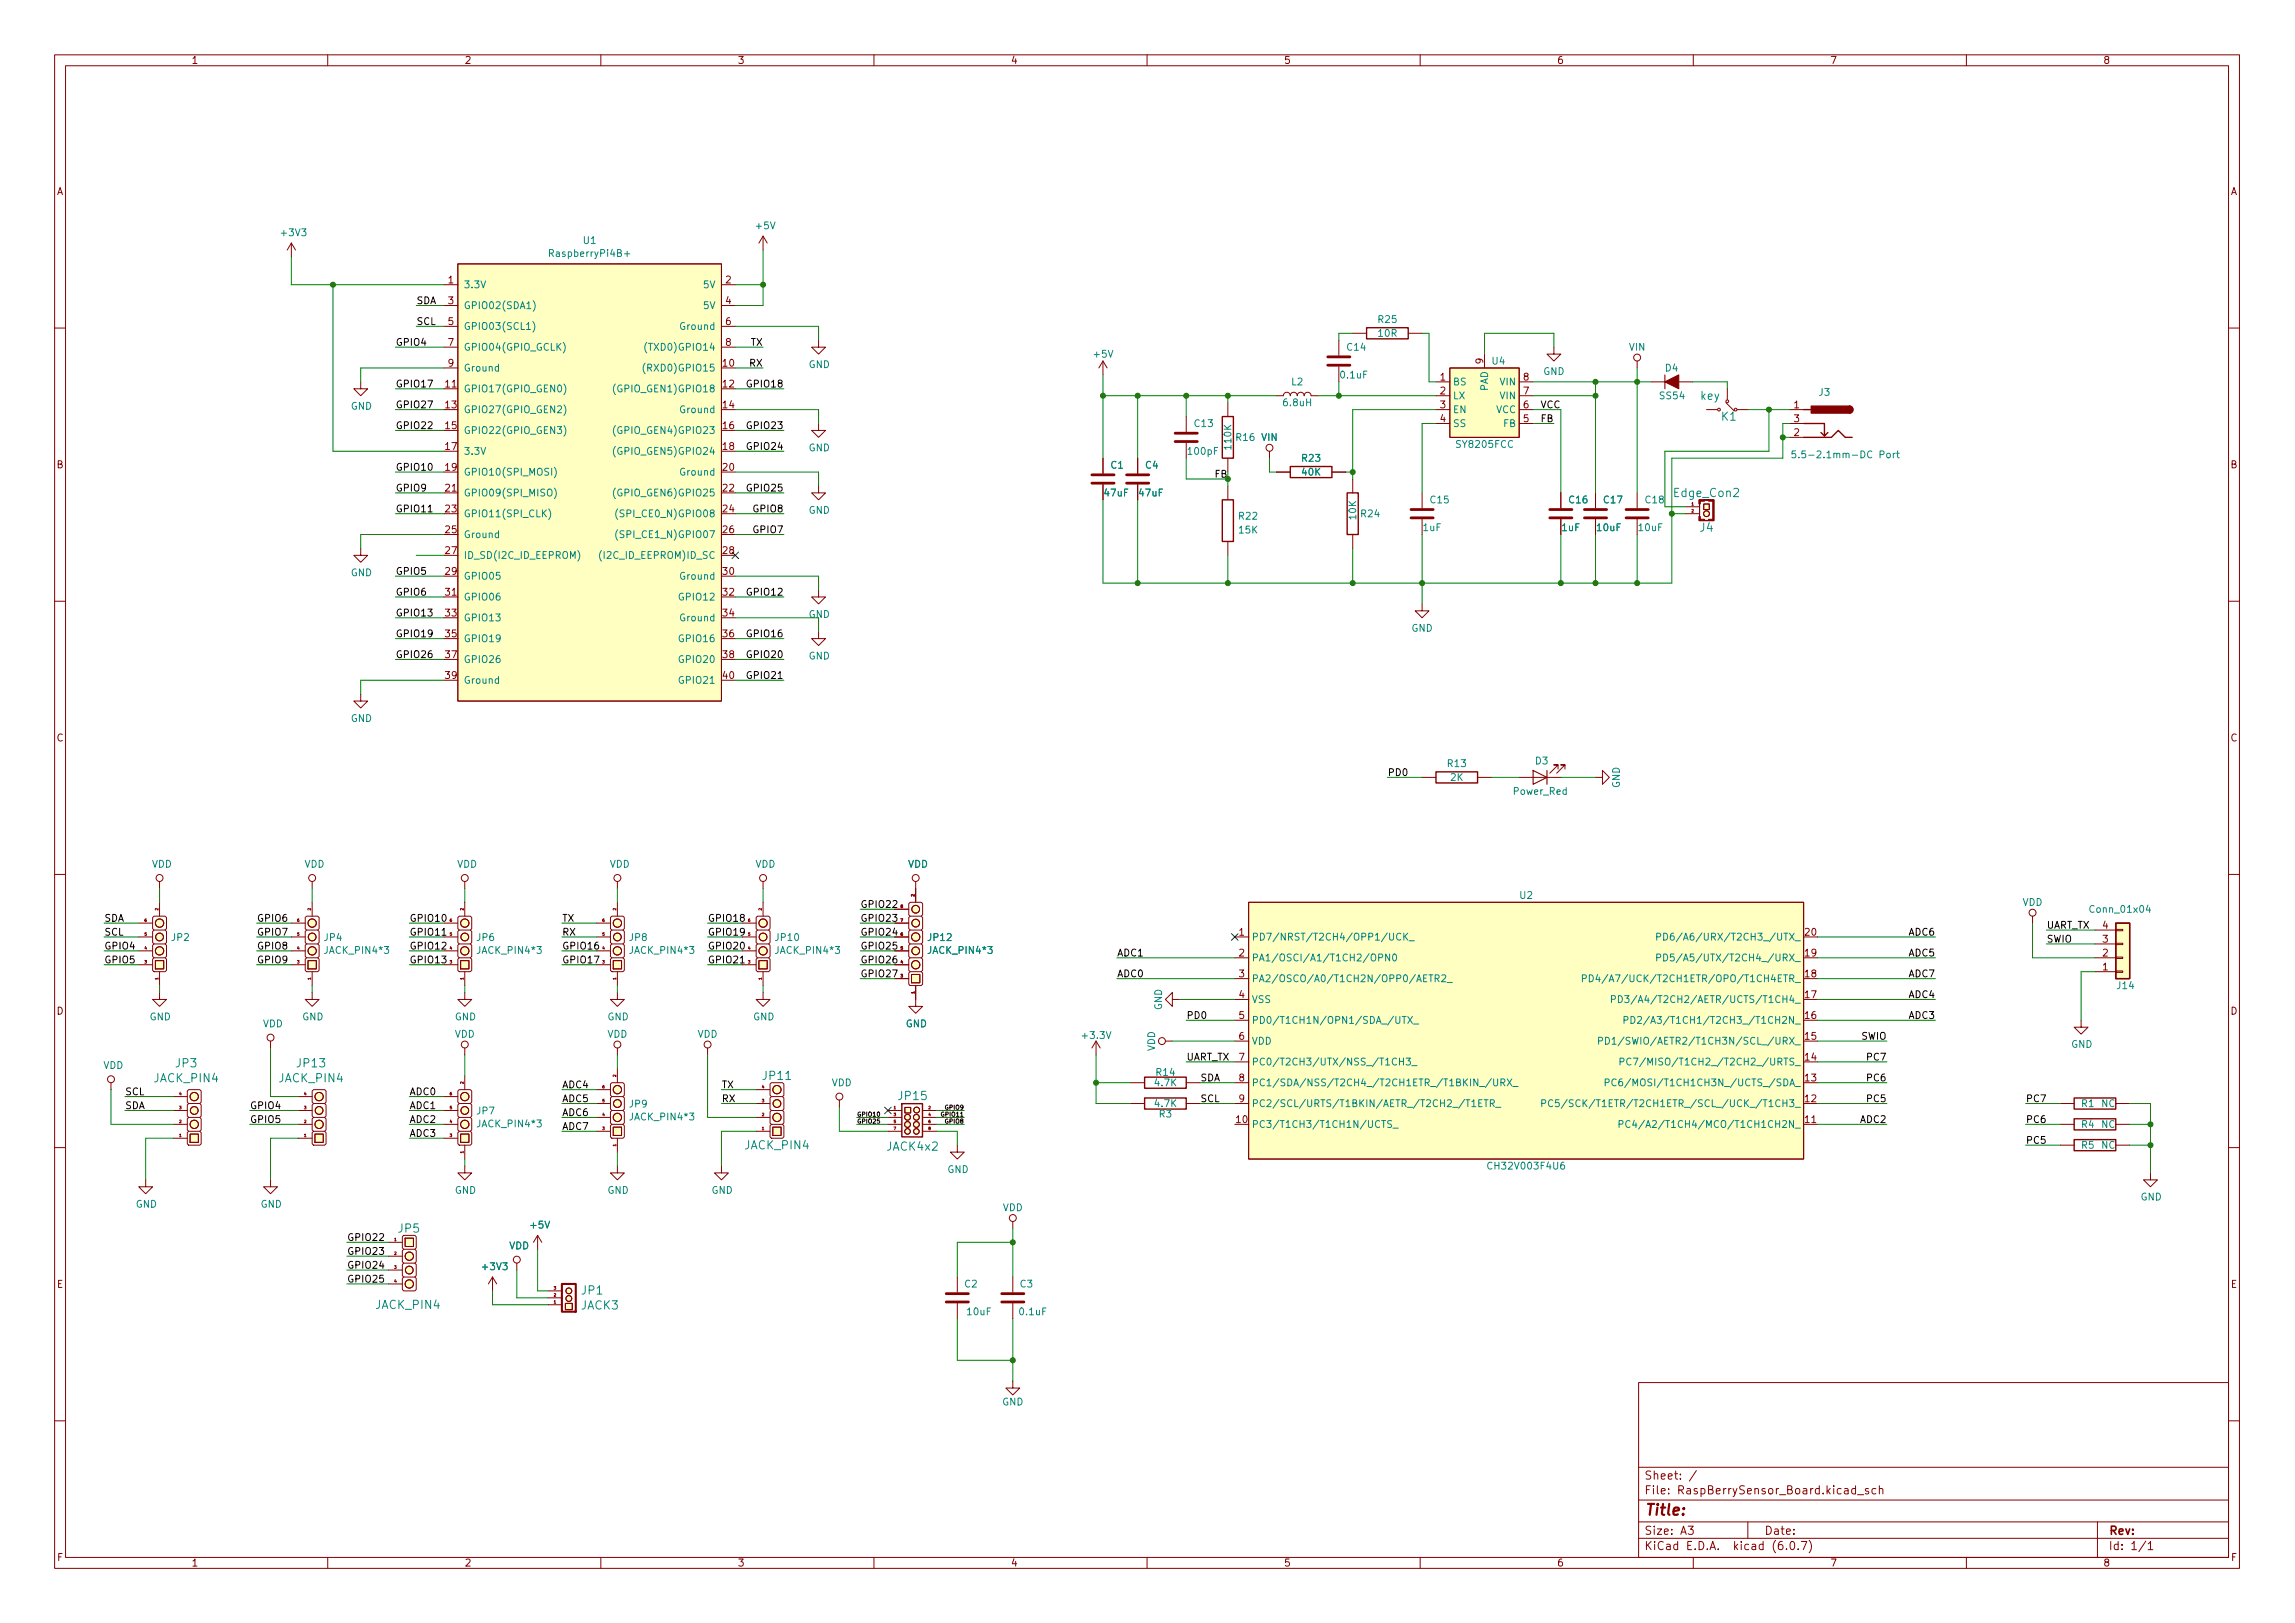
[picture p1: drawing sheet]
<svg xmlns="http://www.w3.org/2000/svg" width="420mm" height="297mm" viewBox="0 0 420 297" stroke-linecap="round" stroke-linejoin="round" font-family="sans-serif">
<defs><g id="words">
<text font-size="2.8" fill="#840000" x="301" y="277.3">Title:</text>
<g font-size="2.1" fill="#008484">
<text x="311.3" y="73.2">key</text>
<text x="315.2" y="77">K1</text>
<text x="306.6" y="91">Edge_Con2</text>
<text x="311.2" y="97.3">J4</text>
<text x="32.2" y="195.3">JP3</text>
<text x="54.5" y="195.3">JP13</text>
<text x="139.8" y="197.6">JP11</text>
<text x="28.2" y="198.1">JACK_PIN4</text>
<text x="51.1" y="198.1">JACK_PIN4</text>
<text x="164.6" y="201.3">JP15</text>
<text x="136.4" y="210.3">JACK_PIN4</text>
<text x="162.4" y="210.6">JACK4x2</text>
<text x="73" y="225.6">JP5</text>
<text x="68.8" y="239.6">JACK_PIN4</text>
<text x="106.3" y="239.7">JACK3</text>
<text x="106.5" y="236.9">JP1</text>
</g>
<g font-size="2.1" fill="#840000">
<text x="301" y="273.5">File: RaspBerrySensor_Board.kicad_sch</text>
<text x="301" y="270.8">Sheet: /</text>
<text x="301" y="280.9">Size: A3</text>
<text x="323" y="280.9">Date:</text>
<text x="386" y="280.9">Rev:</text>
<text x="301" y="283.7">KiCad E.D.A. kicad (6.0.7)</text>
<text x="386" y="283.7">Id: 1/1</text>
</g>
<g font-size="1.8" fill="#840000">
<text x="35" y="11.7">1</text>
<text x="85" y="11.7">2</text>
<text x="135" y="11.7">3</text>
<text x="185" y="11.7">4</text>
<text x="235" y="11.7">5</text>
<text x="285" y="11.7">6</text>
<text x="335" y="11.7">7</text>
<text x="385" y="11.7">8</text>
<text x="10.3" y="35.7">A</text>
<text x="408.3" y="35.7">A</text>
<text x="82.1" y="51.9">1</text>
<text x="132.9" y="51.9">2</text>
<text x="82.1" y="55.7">3</text>
<text x="82.1" y="59.5">5</text>
<text x="132.9" y="55.7">4</text>
<text x="132.9" y="59.5">6</text>
<text x="82.1" y="63.3">7</text>
<text x="132.9" y="63.3">8</text>
<text x="81.6" y="70.9">11</text>
<text x="82.1" y="67.1">9</text>
<text x="132.4" y="67.1">10</text>
<text x="132.4" y="70.9">12</text>
<text x="263.7" y="69.6">1</text>
<text x="271.5" y="66.6" transform="rotate(-90 271.5 66.6)">9</text>
<text x="278.9" y="69.6">8</text>
<text x="81.6" y="74.7">13</text>
<text x="132.4" y="74.7">14</text>
<text x="263.7" y="72.2">2</text>
<text x="263.7" y="74.7">3</text>
<text x="263.7" y="77.3">4</text>
<text x="278.9" y="77.3">5</text>
<text x="278.9" y="74.7">6</text>
<text x="278.9" y="72.2">7</text>
<text x="328.4" y="74.7">1</text>
<text x="328.4" y="77.3">3</text>
<text x="81.6" y="78.5">15</text>
<text x="81.6" y="82.3">17</text>
<text x="132.4" y="78.5">16</text>
<text x="132.4" y="82.3">18</text>
<text x="328.4" y="79.8">2</text>
<text x="10.3" y="85.7">B</text>
<text x="81.6" y="86.1">19</text>
<text x="81.6" y="90">21</text>
<text x="132.4" y="86.1">20</text>
<text x="132.4" y="90">22</text>
<text x="408.3" y="85.7">B</text>
<text x="81.6" y="93.8">23</text>
<text x="132.4" y="93.8">24</text>
<text x="81.6" y="97.6">25</text>
<text x="81.6" y="101.4">27</text>
<text x="132.4" y="97.6">26</text>
<text x="132.4" y="101.4">28</text>
<text x="81.6" y="105.2">29</text>
<text x="132.4" y="105.2">30</text>
<text x="81.6" y="109">31</text>
<text x="81.6" y="112.8">33</text>
<text x="132.4" y="109">32</text>
<text x="132.4" y="112.8">34</text>
<text x="81.6" y="116.6">35</text>
<text x="132.4" y="116.6">36</text>
<text x="81.6" y="120.4">37</text>
<text x="81.6" y="124.2">39</text>
<text x="132.4" y="120.4">38</text>
<text x="132.4" y="124.2">40</text>
<text x="10.3" y="135.7">C</text>
<text x="408.3" y="135.7">C</text>
<text x="226.8" y="171.2">1</text>
<text x="330.5" y="171.2">20</text>
<text x="385" y="172.5">3</text>
<text x="385" y="170">4</text>
<text x="226.8" y="175">2</text>
<text x="226.8" y="178.9">3</text>
<text x="330.5" y="178.9">18</text>
<text x="330.5" y="175">19</text>
<text x="385" y="177.6">1</text>
<text x="385" y="175">2</text>
<text x="10.3" y="185.7">D</text>
<text x="226.8" y="182.7">4</text>
<text x="330.5" y="182.7">17</text>
<text x="408.3" y="185.7">D</text>
<text x="226.8" y="186.5">5</text>
<text x="226.8" y="190.3">6</text>
<text x="330.5" y="190.3">15</text>
<text x="330.5" y="186.5">16</text>
<text x="226.8" y="194.1">7</text>
<text x="226.8" y="197.9">8</text>
<text x="330.5" y="197.9">13</text>
<text x="330.5" y="194.1">14</text>
<text x="226.8" y="201.7">9</text>
<text x="330.5" y="201.7">12</text>
<text x="226.3" y="205.5">10</text>
<text x="330.5" y="205.5">11</text>
<text x="10.4" y="235.7">E</text>
<text x="408.4" y="235.7">E</text>
<text x="10.4" y="285.7">F</text>
<text x="35" y="286.7">1</text>
<text x="85" y="286.7">2</text>
<text x="135" y="286.7">3</text>
<text x="185" y="286.7">4</text>
<text x="235" y="286.7">5</text>
<text x="285" y="286.7">6</text>
<text x="335" y="286.7">7</text>
<text x="385" y="286.7">8</text>
<text x="408.4" y="285.7">F</text>
</g>
<g font-size="1.8" fill="#008484">
<text x="138.5" y="41.9">+5V</text>
<text x="51.6" y="43.2">+3V3</text>
<text x="101.1" y="47">RaspberryPi4B+</text>
<text x="106.8" y="44.6">U1</text>
<text x="84.8" y="52.7">3.3V</text>
<text x="128.9" y="52.7">5V</text>
<text x="84.8" y="56.6">GPIO02(SDA1)</text>
<text x="128.9" y="56.6">5V</text>
<text x="252.4" y="59.1">R25</text>
<text x="84.8" y="60.4">GPIO03(SCL1)</text>
<text x="84.8" y="64.2">GPIO04(GPIO_GCLK)</text>
<text x="119" y="64.2">(TXD0)GPIO14</text>
<text x="124.7" y="60.4">Ground</text>
<text x="200.3" y="65.4">+5V</text>
<text x="246.7" y="64.2">C14</text>
<text x="252.4" y="61.6">10R</text>
<text x="298.2" y="64.2">VIN</text>
<text x="84.8" y="71.8">GPIO17(GPIO_GEN0)</text>
<text x="84.8" y="68">Ground</text>
<text x="113.3" y="71.8">(GPIO_GEN1)GPIO18</text>
<text x="118.8" y="68">(RXD0)GPIO15</text>
<text x="148" y="67.3">GND</text>
<text x="236.5" y="70.5">L2</text>
<text x="245.5" y="69.3">0.1uF</text>
<text x="265.9" y="70.5">BS</text>
<text x="272.4" y="71.6" transform="rotate(-90 272.4 71.6)">PAD</text>
<text x="273.2" y="66.7">U4</text>
<text x="274.7" y="70.5">VIN</text>
<text x="282.5" y="68.6">GND</text>
<text x="304.9" y="68">D4</text>
<text x="64.2" y="75">GND</text>
<text x="84.8" y="75.6">GPIO27(GPIO_GEN2)</text>
<text x="124.7" y="75.6">Ground</text>
<text x="235.1" y="74.3">6.8uH</text>
<text x="265.9" y="73.1">LX</text>
<text x="265.9" y="75.6">EN</text>
<text x="273.9" y="75.6">VCC</text>
<text x="274.7" y="73.1">VIN</text>
<text x="303.9" y="73.1">SS54</text>
<text x="333" y="72.4">J3</text>
<text x="84.8" y="79.4">GPIO22(GPIO_GEN3)</text>
<text x="84.8" y="83.2">3.3V</text>
<text x="113.3" y="79.4">(GPIO_GEN4)GPIO23</text>
<text x="113.3" y="83.2">(GPIO_GEN5)GPIO24</text>
<text x="148" y="82.6">GND</text>
<text x="217.6" y="83.2">100pF</text>
<text x="218.7" y="78.1">C13</text>
<text x="225.4" y="82.1" transform="rotate(-90 225.4 82.1)">110K</text>
<text x="226.4" y="80.7">R16</text>
<text x="230.9" y="80.7">VIN</text>
<text x="265.9" y="78.1">SS</text>
<text x="266.8" y="82">SY8205FCC</text>
<text x="275.3" y="78.1">FB</text>
<text x="329.9" y="83.9">5.5-2.1mm-DC Port</text>
<text x="84.8" y="87">GPIO10(SPI_MOSI)</text>
<text x="124.7" y="87">Ground</text>
<text x="203.4" y="85.8">C1</text>
<text x="209.7" y="85.8">C4</text>
<text x="238.4" y="84.5">R23</text>
<text x="238.4" y="87">40K</text>
<text x="84.8" y="90.8">GPIO09(SPI_MISO)</text>
<text x="84.8" y="94.7">GPIO11(SPI_CLK)</text>
<text x="113.3" y="90.8">(GPIO_GEN6)GPIO25</text>
<text x="114" y="94.7">(SPI_CE0_N)GPIO08</text>
<text x="148" y="94">GND</text>
<text x="202.3" y="90.8">47uF</text>
<text x="208.6" y="90.8">47uF</text>
<text x="226.9" y="95.1">R22</text>
<text x="248.3" y="95" transform="rotate(-90 248.3 95)">10K</text>
<text x="249.2" y="94.7">R24</text>
<text x="261.9" y="92.1">C15</text>
<text x="287.3" y="92.1">C16</text>
<text x="293.7" y="92.1">C17</text>
<text x="301.3" y="92.1">C18</text>
<text x="84.8" y="98.5">Ground</text>
<text x="114" y="98.5">(SPI_CE1_N)GPIO07</text>
<text x="226.9" y="97.6">15K</text>
<text x="260.6" y="97.2">1uF</text>
<text x="286" y="97.2">1uF</text>
<text x="292.4" y="97.2">10uF</text>
<text x="300.1" y="97.2">10uF</text>
<text x="64.2" y="105.4">GND</text>
<text x="84.8" y="102.3">ID_SD(I2C_ID_EEPROM)</text>
<text x="84.8" y="106.1">GPIO05</text>
<text x="110.5" y="102.3">(I2C_ID_EEPROM)ID_SC</text>
<text x="124.7" y="106.1">Ground</text>
<text x="84.8" y="109.9">GPIO06</text>
<text x="84.8" y="113.7">GPIO13</text>
<text x="124.7" y="109.9">GPIO12</text>
<text x="124.7" y="113.7">Ground</text>
<text x="148" y="113.1">GND</text>
<text x="84.8" y="117.5">GPIO19</text>
<text x="124.7" y="117.5">GPIO16</text>
<text x="258.4" y="115.6">GND</text>
<text x="84.8" y="121.3">GPIO26</text>
<text x="84.8" y="125.1">Ground</text>
<text x="124.7" y="121.3">GPIO20</text>
<text x="124.7" y="125.1">GPIO21</text>
<text x="148" y="120.7">GND</text>
<text x="64.2" y="132.1">GND</text>
<text x="265.1" y="140.4">R13</text>
<text x="265.6" y="142.9">2K</text>
<text x="281.1" y="139.9">D3</text>
<text x="277.2" y="145.5">Power_Red</text>
<text x="296.5" y="144.2" transform="rotate(-90 296.5 144.2)">GND</text>
<text x="27.8" y="158.8">VDD</text>
<text x="55.7" y="158.8">VDD</text>
<text x="83.7" y="158.8">VDD</text>
<text x="111.6" y="158.8">VDD</text>
<text x="138.3" y="158.8">VDD</text>
<text x="166.2" y="158.8">VDD</text>
<text x="278.3" y="164.5">U2</text>
<text x="370.2" y="165.8">VDD</text>
<text x="382.9" y="167">Conn_01x04</text>
<text x="31.4" y="172.2">JP2</text>
<text x="59.4" y="172.2">JP4</text>
<text x="87.3" y="172.2">JP6</text>
<text x="115.3" y="172.2">JP8</text>
<text x="142" y="172.2">JP10</text>
<text x="170" y="172.2">JP12</text>
<text x="229.1" y="172.1">PD7/NRST/T2CH4/OPP1/UCK_</text>
<text x="307.2" y="172.1">PD6/A6/URX/T2CH3_/UTX_</text>
<text x="59.6" y="174.6">JACK_PIN4*3</text>
<text x="87.6" y="174.6">JACK_PIN4*3</text>
<text x="115.5" y="174.6">JACK_PIN4*3</text>
<text x="142.2" y="174.6">JACK_PIN4*3</text>
<text x="170.1" y="174.6">JACK_PIN4*3</text>
<text x="229.1" y="175.9">PA1/OSCI/A1/T1CH2/OPN0</text>
<text x="229.1" y="179.7">PA2/OSCO/A0/T1CH2N/OPP0/AETR2_</text>
<text x="294.5" y="179.7">PD4/A7/UCK/T2CH1ETR/OPO/T1CH4ETR_</text>
<text x="307.2" y="175.9">PD5/A5/UTX/T2CH4_/URX_</text>
<text x="212.7" y="184.9" transform="rotate(-90 212.7 184.9)">GND</text>
<text x="229.1" y="183.6">VSS</text>
<text x="299.7" y="183.6">PD3/A4/T2CH2/AETR/UCTS/T1CH4_</text>
<text x="387.6" y="181">J14</text>
<text x="27.4" y="186.7">GND</text>
<text x="48.1" y="188">VDD</text>
<text x="55.3" y="186.7">GND</text>
<text x="83.2" y="189.9">VDD</text>
<text x="83.3" y="186.7">GND</text>
<text x="111.2" y="189.9">VDD</text>
<text x="111.2" y="186.7">GND</text>
<text x="127.7" y="189.9">VDD</text>
<text x="137.9" y="186.7">GND</text>
<text x="165.8" y="188">GND</text>
<text x="198.3" y="190.1">+3.3V</text>
<text x="229.1" y="187.4">PD0/T1CH1N/OPN1/SDA_/UTX_</text>
<text x="229.1" y="191.2">VDD</text>
<text x="297.2" y="191.2">PD1/SWIO/AETR2/T1CH3N/SCL_/URX_</text>
<text x="302" y="187.4">PD2/A3/T1CH1/T2CH3_/T1CH2N_</text>
<text x="379.2" y="191.8">GND</text>
<text x="18.9" y="195.6">VDD</text>
<text x="211.5" y="192.4" transform="rotate(-90 211.5 192.4)">VDD</text>
<text x="211.7" y="196.9">R14</text>
<text x="229.1" y="195">PC0/T2CH3/UTX/NSS_/T1CH3_</text>
<text x="300.8" y="195">PC7/MISO/T1CH2_/T2CH2_/URTS_</text>
<text x="87.3" y="203.9">JP7</text>
<text x="115.3" y="202.7">JP9</text>
<text x="152.2" y="198.8">VDD</text>
<text x="211.5" y="202.6">4.7K</text>
<text x="211.5" y="198.8">4.7K</text>
<text x="229.1" y="198.8">PC1/SDA/NSS/T2CH4_/T2CH1ETR_/T1BKIN_/URX_</text>
<text x="229.1" y="202.6">PC2/SCL/URTS/T1BKIN/AETR_/T2CH2_/T1ETR_</text>
<text x="287.9" y="202.6">PC5/SCK/T1ETR/T2CH1ETR_/SCL_/UCK_/T1CH3_</text>
<text x="297.8" y="198.8">PC6/MOSI/T1CH1CH3N_/UCTS_/SDA_</text>
<text x="381.1" y="202.6">R1</text>
<text x="384.7" y="202.6">NC</text>
<text x="87.6" y="206.3">JACK_PIN4*3</text>
<text x="115.5" y="205">JACK_PIN4*3</text>
<text x="212.2" y="204.5">R3</text>
<text x="229.1" y="206.4">PC3/T1CH3/T1CH1N/UCTS_</text>
<text x="300.9" y="206.4">PC4/A2/T1CH4/MCO/T1CH1CH2N_</text>
<text x="381.1" y="206.4">R4</text>
<text x="384.7" y="206.4">NC</text>
<text x="173.4" y="214.7">GND</text>
<text x="272.9" y="214">CH32V003F4U6</text>
<text x="381.1" y="210.2">R5</text>
<text x="384.7" y="210.2">NC</text>
<text x="24.8" y="221">GND</text>
<text x="47.7" y="221">GND</text>
<text x="83.3" y="218.5">GND</text>
<text x="111.2" y="218.5">GND</text>
<text x="130.2" y="218.5">GND</text>
<text x="183.6" y="221.7">VDD</text>
<text x="391.9" y="219.7">GND</text>
<text x="97.2" y="224.8">+5V</text>
<text x="88.5" y="232.4">+3V3</text>
<text x="93.2" y="228.6">VDD</text>
<text x="176.6" y="235.6">C2</text>
<text x="186.8" y="235.6">C3</text>
<text x="177.1" y="240.7">10uF</text>
<text x="186.7" y="240.7">0.1uF</text>
<text x="183.5" y="257.2">GND</text>
</g>
<g font-size="1.8">
<text x="76.2" y="59.5">SCL</text>
<text x="76.2" y="55.7">SDA</text>
<text x="72.4" y="63.3">GPIO4</text>
<text x="137.4" y="63.3">TX</text>
<text x="72.4" y="70.9">GPIO17</text>
<text x="137.1" y="70.9">GPIO18</text>
<text x="137.2" y="67.1">RX</text>
<text x="72.4" y="74.7">GPIO27</text>
<text x="282" y="74.7">VCC</text>
<text x="282.1" y="77.2">FB</text>
<text x="72.4" y="78.5">GPIO22</text>
<text x="137.1" y="82.3">GPIO24</text>
<text x="137.1" y="78.5">GPIO23</text>
<text x="72.4" y="89.9">GPIO9</text>
<text x="72.4" y="86.1">GPIO10</text>
<text x="137.1" y="89.9">GPIO25</text>
<text x="72.4" y="93.8">GPIO11</text>
<text x="138.1" y="93.8">GPIO8</text>
<text x="138.1" y="97.6">GPIO7</text>
<text x="72.4" y="105.2">GPIO5</text>
<text x="72.4" y="109">GPIO6</text>
<text x="72.4" y="112.8">GPIO13</text>
<text x="137.1" y="109">GPIO12</text>
<text x="72.4" y="116.6">GPIO19</text>
<text x="137.1" y="116.6">GPIO16</text>
<text x="72.4" y="120.4">GPIO26</text>
<text x="137.1" y="124.2">GPIO21</text>
<text x="137.1" y="120.4">GPIO20</text>
<text x="254" y="142">PD0</text>
<text x="157.5" y="166.1">GPIO22</text>
<text x="19" y="173.8">GPIO4</text>
<text x="19" y="171.2">SCL</text>
<text x="19" y="168.7">SDA</text>
<text x="47" y="168.7">GPIO6</text>
<text x="47" y="173.8">GPIO8</text>
<text x="47" y="171.2">GPIO7</text>
<text x="74.9" y="171.2">GPIO11</text>
<text x="74.9" y="173.8">GPIO12</text>
<text x="74.9" y="168.7">GPIO10</text>
<text x="102.9" y="173.8">GPIO16</text>
<text x="102.9" y="168.7">TX</text>
<text x="102.9" y="171.2">RX</text>
<text x="129.5" y="171.2">GPIO19</text>
<text x="129.5" y="168.7">GPIO18</text>
<text x="129.5" y="173.8">GPIO20</text>
<text x="157.5" y="168.7">GPIO23</text>
<text x="157.5" y="173.8">GPIO25</text>
<text x="157.5" y="171.2">GPIO24</text>
<text x="349.5" y="171.2">ADC6</text>
<text x="374.6" y="170">UART_TX</text>
<text x="374.6" y="172.5">SWIO</text>
<text x="19" y="176.3">GPIO5</text>
<text x="47" y="176.3">GPIO9</text>
<text x="74.9" y="176.3">GPIO13</text>
<text x="102.9" y="176.3">GPIO17</text>
<text x="129.5" y="176.3">GPIO21</text>
<text x="157.5" y="176.3">GPIO26</text>
<text x="157.5" y="178.8">GPIO27</text>
<text x="204.5" y="175">ADC1</text>
<text x="204.5" y="178.8">ADC0</text>
<text x="349.5" y="175">ADC5</text>
<text x="349.5" y="178.8">ADC7</text>
<text x="349.5" y="182.7">ADC4</text>
<text x="217.2" y="186.5">PD0</text>
<text x="340.7" y="190.3">SWIO</text>
<text x="349.5" y="186.5">ADC3</text>
<text x="217.2" y="194.1">UART_TX</text>
<text x="219.7" y="197.9">SDA</text>
<text x="342" y="194.1">PC7</text>
<text x="342" y="197.9">PC6</text>
<text x="22.9" y="200.4">SCL</text>
<text x="22.9" y="203">SDA</text>
<text x="45.7" y="203">GPIO4</text>
<text x="74.9" y="200.4">ADC0</text>
<text x="74.9" y="203">ADC1</text>
<text x="102.9" y="201.7">ADC5</text>
<text x="102.9" y="199.2">ADC4</text>
<text x="132.1" y="201.7">RX</text>
<text x="132.1" y="199.2">TX</text>
<text x="219.7" y="201.7">SCL</text>
<text x="342" y="201.7">PC5</text>
<text x="370.8" y="201.7">PC7</text>
<text x="45.7" y="205.5">GPIO5</text>
<text x="74.9" y="208.1">ADC3</text>
<text x="74.9" y="205.5">ADC2</text>
<text x="102.9" y="204.2">ADC6</text>
<text x="102.9" y="206.8">ADC7</text>
<text x="340.6" y="205.5">ADC2</text>
<text x="370.8" y="209.3">PC5</text>
<text x="370.8" y="205.5">PC6</text>
<text x="63.5" y="227.1">GPIO22</text>
<text x="63.5" y="232.2">GPIO24</text>
<text x="63.5" y="229.6">GPIO23</text>
<text x="63.5" y="234.7">GPIO25</text>
</g>
<text font-size="1.8" fill="#008400" x="222.4" y="87.4">FB</text>
<g font-size="1.1">
<text x="173.2" y="203.1">GPIO9</text>
<text x="156.8" y="205.6">GPIO25</text>
<text x="156.8" y="204.3">GPIO10</text>
<text x="172.6" y="204.3">GPIO11</text>
<text x="173.2" y="205.6">GPIO8</text>
</g>
<g font-size=".7" fill="#840000">
<text x="309.7" y="92.5">1</text>
<text x="309.7" y="93.8">2</text>
<text x="29" y="166.6" transform="rotate(-90 29 166.6)">2</text>
<text x="56.9" y="166.6" transform="rotate(-90 56.9 166.6)">2</text>
<text x="84.8" y="166.6" transform="rotate(-90 84.8 166.6)">2</text>
<text x="112.8" y="166.6" transform="rotate(-90 112.8 166.6)">2</text>
<text x="139.4" y="166.6" transform="rotate(-90 139.4 166.6)">2</text>
<text x="164.9" y="166.2">8</text>
<text x="167.4" y="164.1" transform="rotate(-90 167.4 164.1)">2</text>
<text x="26.5" y="173.8">4</text>
<text x="26.5" y="171.2">5</text>
<text x="26.5" y="168.7">6</text>
<text x="54.4" y="173.8">4</text>
<text x="54.4" y="171.2">5</text>
<text x="54.4" y="168.7">6</text>
<text x="82.4" y="173.8">4</text>
<text x="82.4" y="171.2">5</text>
<text x="82.4" y="168.7">6</text>
<text x="110.3" y="173.8">4</text>
<text x="110.3" y="171.2">5</text>
<text x="110.3" y="168.7">6</text>
<text x="137" y="173.8">4</text>
<text x="137" y="171.2">5</text>
<text x="137" y="168.7">6</text>
<text x="164.9" y="173.8">5</text>
<text x="164.9" y="171.2">6</text>
<text x="164.9" y="168.7">7</text>
<text x="26.5" y="176.3">3</text>
<text x="29" y="179.3" transform="rotate(-90 29 179.3)">1</text>
<text x="54.4" y="176.3">3</text>
<text x="56.9" y="179.3" transform="rotate(-90 56.9 179.3)">1</text>
<text x="82.4" y="176.3">3</text>
<text x="84.8" y="179.3" transform="rotate(-90 84.8 179.3)">1</text>
<text x="110.3" y="176.3">3</text>
<text x="112.8" y="179.3" transform="rotate(-90 112.8 179.3)">1</text>
<text x="137" y="176.3">3</text>
<text x="139.4" y="179.3" transform="rotate(-90 139.4 179.3)">1</text>
<text x="164.9" y="178.9">3</text>
<text x="164.9" y="176.3">4</text>
<text x="167.4" y="181.8" transform="rotate(-90 167.4 181.8)">1</text>
<text x="112.8" y="197.1" transform="rotate(-90 112.8 197.1)">2</text>
<text x="32.8" y="203">3</text>
<text x="32.8" y="200.4">4</text>
<text x="55.7" y="203">3</text>
<text x="55.7" y="200.4">4</text>
<text x="82.4" y="203">5</text>
<text x="82.4" y="200.4">6</text>
<text x="84.8" y="198.4" transform="rotate(-90 84.8 198.4)">2</text>
<text x="110.3" y="201.7">5</text>
<text x="110.3" y="199.2">6</text>
<text x="139.5" y="201.7">3</text>
<text x="139.5" y="199.2">4</text>
<text x="163.6" y="203">1</text>
<text x="170" y="203">2</text>
<text x="32.8" y="208.1">1</text>
<text x="32.8" y="205.5">2</text>
<text x="55.7" y="208.1">1</text>
<text x="55.7" y="205.5">2</text>
<text x="82.4" y="208.1">3</text>
<text x="82.4" y="205.5">4</text>
<text x="110.3" y="206.8">3</text>
<text x="110.3" y="204.3">4</text>
<text x="112.8" y="209.8" transform="rotate(-90 112.8 209.8)">1</text>
<text x="139.5" y="206.8">1</text>
<text x="139.5" y="204.3">2</text>
<text x="163.6" y="204.3">3</text>
<text x="163.6" y="205.5">5</text>
<text x="163.6" y="206.8">7</text>
<text x="170" y="204.3">4</text>
<text x="170" y="205.5">6</text>
<text x="170" y="206.8">8</text>
<text x="84.8" y="211.1" transform="rotate(-90 84.8 211.1)">1</text>
<text x="72.2" y="227.1">1</text>
<text x="72.2" y="229.7">2</text>
<text x="72.2" y="232.2">3</text>
<text x="72.2" y="234.7">4</text>
<text x="101.4" y="238.5">1</text>
<text x="101.4" y="237.3">2</text>
<text x="101.4" y="236">3</text>
</g>
</g></defs>
<g fill="none" stroke="#840000" stroke-width=".18">
<path d="M10 10h400v277h-400zM12 12h396v273h-396zM60 10v2M110 10v2M160 10v2M210 10v2M260 10v2M310 10v2M360 10v2M53.3 44.5l-.7 1.3M53.3 44.5v2.5M53.3 44.5l.8 1.3"/>
<path d="M81.3 52.1h2.5M81.3 55.9h2.5M81.3 59.7h2.5M83.8 48.3h48.3v80h-48.3zM132.1 52.1h2.5M132.1 55.9h2.5M132.1 59.7h2.5M139.7 43.2l-.8 1.3M139.7 43.2v2.6M139.7 43.2l.8 1.3M10 60h2M66 69.9v1.3h1.3l-1.3 1.2-1.2-1.2h1.2"/>
<path d="M81.3 71.2h2.5M81.3 63.5h2.5M81.3 67.3h2.5M132.1 63.5h2.5M149.9 62.3v1.2h1.2l-1.2 1.3-1.3-1.3h1.3M149.9 77.5v1.3h1.2l-1.2 1.2-1.3-1.2h1.3M201.9 66.1l-.7 1.2M201.9 66.1v2.5M201.9 66.1l.8 1.2M217.2 76.2v2.8M224.8 73.7v2.5M233.7 72.4h1.2a.64 .64 0 0 1 .7-.6 .64 .64 0 0 1 .6 .6 .64 .64 0 0 1 .7-.6 .64 .64 0 0 1 .6 .6 .64 .64 0 0 1 .6-.6 .64 .64 0 0 1 .7 .6 .64 .64 0 0 1 .6-.6 .64 .64 0 0 1 .6 .6h1.3"/>
<path d="M245.1 62.3v2.8M245.1 67.1v2.8M247.6 61h2.6M257.8 61h2.5M262.9 75h2.5M262.9 77.5h2.5M262.9 69.9h2.5M262.9 72.4h2.5M265.4 67.3h12.7v12.7h-12.7zM271.8 64.8v2.5M278.1 75h2.6M278.1 77.5h2.6"/>
<path d="M278.1 69.9h2.6M278.1 72.4h2.6M284.5 63.5v1.3h1.2l-1.2 1.3-1.3-1.3h1.3M299.7 66.1v1.2M302.3 69.9h7.6M312.4 75h2M316 73.7l1.5 1.5M316.2 71.2v2M318 75h2M327.7 75h2.5M327.7 77.5h2.5M408 60h2"/>
<path d="M81.3 90.2h2.5M149.9 88.9v1.3h1.2l-1.2 1.3-1.3-1.3h1.3M201.9 83.9v2.8M201.9 88.7v2.8M208.3 83.9v2.8M208.3 88.7v2.8M217.2 81.1v2.8M224.8 83.9v2.5M224.8 88.9v2.6M224.8 99.1v2.5M232.4 82.6v1.3M233.7 86.4h2.5"/>
<path d="M243.8 86.4h2.6M247.6 87.7v2.5M247.6 97.8v2.6M260.3 90.2v2.8M260.3 95v2.8M285.7 90.2v2.8M285.7 95v2.8M292.1 90.2v2.8M292.1 95v2.8M299.7 90.2v2.8M299.7 95v2.8M308.6 92.7h2.5"/>
<path d="M308.6 94h2.5M311.1 91.5h2.6v3.8h-2.6zM311.1 92.2v2.3M311.9 92.2h1v1.1h-1zM327.7 80h2.5M10 110h2M66 100.4v1.2h1.3l-1.3 1.3-1.2-1.3h1.2M81.3 109.3h2.5M149.9 108v1.3h1.2l-1.2 1.2-1.3-1.2h1.3M149.9 115.6v1.3h1.2l-1.2 1.2-1.3-1.2h1.3M260.3 110.5v1.3h1.3l-1.3 1.3-1.2-1.3h1.2M408 110h2"/>
<path d="M66 127v1.3h1.3l-1.3 1.3-1.2-1.3h1.2M260.3 142.3h2.6M270.5 142.3h2.5M278.1 142.3h7.6M285.2 140.8v-.8h-.7h.7l-1.5 1.5M286.5 140.8v-.8h-.8h.8l-1.5 1.5M292.1 142.3h1.3v-1.3l1.2 1.3-1.2 1.2v-1.2M10 160h2M25.4 176.6h2.5M25.4 174h2.5M25.4 171.5h2.5M25.4 168.9h2.5"/>
<path d="M28.2 170.2l-.3-.2v-2.1l.3-.2h2l.3 .2v2.1l-.3 .2M28.2 172.8l-.3-.3v-2l.3-.3h2l.3 .3v2l-.3 .3M28.2 175.3l-.3-.3v-2l.3-.2h2l.3 .2v2l-.3 .3M28.2 175.3h2l.3 .3v2l-.3 .2h-2l-.3-.2v-2zM28.4 175.8h1.6v1.5h-1.6zM29.2 161.3v1.3M29.2 165.1v2.6M29.2 177.8v2.6M53.3 176.6h2.6M53.3 174h2.6M53.3 171.5h2.6M53.3 168.9h2.6"/>
<path d="M55.9 175.6l.2-.3h2.1l.2 .3v2l-.2 .2h-2.1l-.2-.2zM56.1 170.2l-.2-.2v-2.1l.2-.2h2.1l.2 .2v2.1l-.2 .2M56.1 172.8l-.2-.3v-2l.2-.3h2.1l.2 .3v2l-.2 .3M56.1 175.3l-.2-.3v-2l.2-.2h2.1l.2 .2v2l-.2 .3M56.4 175.8h1.5v1.5h-1.5zM57.1 161.3v1.3M57.1 165.1v2.6M57.1 177.8v2.6M81.3 176.6h2.5M81.3 174h2.5M81.3 171.5h2.5M81.3 168.9h2.5"/>
<path d="M83.8 175.6l.3-.3h2l.3 .3v2l-.3 .2h-2l-.3-.2zM84.1 170.2l-.3-.2v-2.1l.3-.2h2l.3 .2v2.1l-.3 .2M84.1 172.8l-.3-.3v-2l.3-.3h2l.3 .3v2l-.3 .3M84.1 175.3l-.3-.3v-2l.3-.2h2l.3 .2v2l-.3 .3M84.3 175.8h1.6v1.5h-1.6zM85.1 161.3v1.3M85.1 165.1v2.6M85.1 177.8v2.6M109.2 176.6h2.6M109.2 174h2.6M109.2 171.5h2.6M109.2 168.9h2.6"/>
<path d="M111.8 175.6l.2-.3h2l.3 .3v2l-.3 .2h-2l-.2-.2zM112 170.2l-.2-.2v-2.1l.2-.2h2l.3 .2v2.1l-.3 .2M112 172.8l-.2-.3v-2l.2-.3h2l.3 .3v2l-.3 .3M112 175.3l-.2-.3v-2l.2-.2h2l.3 .2v2l-.3 .3M112.3 175.8h1.5v1.5h-1.5zM113 161.3v1.3M113 165.1v2.6M113 177.8v2.6M135.9 176.6h2.5M135.9 174h2.5M135.9 171.5h2.5M135.9 168.9h2.5"/>
<path d="M138.4 175.6l.3-.3h2l.3 .3v2l-.3 .2h-2l-.3-.2zM138.7 170.2l-.3-.2v-2.1l.3-.2h2l.3 .2v2.1l-.3 .2M138.7 172.8l-.3-.3v-2l.3-.3h2l.3 .3v2l-.3 .3M138.7 175.3l-.3-.3v-2l.3-.2h2l.3 .2v2l-.3 .3M138.9 175.8h1.6v1.5h-1.6zM139.7 161.3v1.3M139.7 165.1v2.6M139.7 177.8v2.6M163.8 176.6h2.6M163.8 174h2.6M163.8 171.5h2.6M163.8 168.9h2.6"/>
<path d="M163.8 179.1h2.6M163.8 166.4h2.6M166.4 178.1l.2-.3h2.1l.2 .3v2l-.2 .3h-2.1l-.2-.3zM166.6 167.7l-.2-.3v-2l.2-.3h2.1l.2 .3v2l-.2 .3M166.6 170.2l-.2-.2v-2.1l.2-.2h2.1l.2 .2v2.1l-.2 .2M166.6 172.8l-.2-.3v-2l.2-.3h2.1l.2 .3v2l-.2 .3M166.6 175.3l-.2-.3v-2l.2-.2h2.1l.2 .2v2l-.2 .3M166.6 177.8l-.2-.2v-2l.2-.3h2.1l.2 .3v2l-.2 .2M166.9 178.3h1.5v1.6h-1.5zM167.6 161.3v3.8M226.1 171.5h2.5M226.1 179.1h2.5"/>
<path d="M226.1 175.3h2.5M228.6 165.1h101.6v47h-101.6zM372.1 167.7v1.2M383.5 175.3h3.8M383.5 177.8h3.8M383.5 172.8h3.8M383.5 170.2h3.8M387.3 170.1h1.3v.2h-1.3zM387.3 172.6h1.3v.3h-1.3zM387.3 175.2h1.3v.2h-1.3zM387.3 177.7h1.3v.3h-1.3zM408 160h2"/>
<path d="M20.3 198.2v1.2M29.2 181.6v1.3h1.3l-1.3 1.3-1.3-1.3h1.3M49.5 190.5v1.3M57.1 181.6v1.3h1.3l-1.3 1.3-1.2-1.3h1.2M85.1 181.6v1.3h1.3l-1.3 1.3-1.3-1.3h1.3M85.1 191.8v1.3M85.1 196.9v2.5M109.2 199.4h2.6M113 181.6v1.3h1.3l-1.3 1.3-1.2-1.3h1.2M113 191.8v1.3M113 195.6v2.6M129.5 191.8v1.3"/>
<path d="M138.4 199.4h2.6M139.7 181.6v1.3h1.3l-1.3 1.3-1.3-1.3h1.3M167.6 180.4v3.8h1.3l-1.3 1.3-1.2-1.3h1.2M200.7 190.5l-.8 1.3M200.7 190.5v2.6M200.7 190.5l.7 1.3M207 198.2h2.5M213.4 190.5h1.2M214.6 182.9v-1.3l-1.2 1.3 1.2 1.3v-1.3h1.3M217.2 198.2h2.5M226.1 198.2h2.5M226.1 190.5h2.5"/>
<path d="M226.1 182.9h2.5M226.1 186.7h2.5M226.1 194.3h2.5M381 186.7v1.3h1.3l-1.3 1.3-1.3-1.3h1.3M10 210h2M26.7 215.9v1.3h1.2l-1.2 1.3-1.3-1.3h1.3M31.7 208.3h2.6M31.7 205.8h2.6M31.7 203.2h2.6M31.7 200.7h2.6M34.3 207.3l.2-.3h2.1l.2 .3v2l-.2 .3h-2.1l-.2-.3zM34.5 202l-.2-.3v-2l.2-.3h2.1l.2 .3v2l-.2 .3"/>
<path d="M34.5 204.5l-.2-.2v-2.1l.2-.2h2.1l.2 .2v2.1l-.2 .2M34.5 207l-.2-.2v-2l.2-.3h2.1l.2 .3v2l-.2 .2M34.8 207.6h1.5v1.5h-1.5zM49.5 215.9v1.3h1.3l-1.3 1.3-1.2-1.3h1.2M54.6 208.3h2.5M54.6 205.8h2.5M54.6 203.2h2.5M54.6 200.7h2.5M57.1 207.3l.3-.3h2l.3 .3v2l-.3 .3h-2l-.3-.3zM57.4 202l-.3-.3v-2l.3-.3h2l.3 .3v2l-.3 .3M57.4 204.5l-.3-.2v-2.1l.3-.2h2l.3 .2v2.1l-.3 .2M57.4 207l-.3-.2v-2l.3-.3h2l.3 .3v2l-.3 .2"/>
<path d="M57.7 207.6h1.5v1.5h-1.5zM81.3 208.3h2.5M81.3 205.8h2.5M81.3 203.2h2.5M81.3 200.7h2.5M83.8 207.3l.3-.3h2l.3 .3v2l-.3 .3h-2l-.3-.3zM84.1 202l-.3-.3v-2l.3-.3h2l.3 .3v2l-.3 .3M84.1 204.5l-.3-.2v-2.1l.3-.2h2l.3 .2v2.1l-.3 .2M84.1 207l-.3-.2v-2l.3-.3h2l.3 .3v2l-.3 .2M84.3 207.6h1.6v1.5h-1.6zM85.1 213.4v1.3h1.3l-1.3 1.2-1.3-1.2h1.3M85.1 209.6v2.5"/>
<path d="M109.2 207h2.6M109.2 204.5h2.6M109.2 202h2.6M111.8 206l.2-.2h2l.3 .2v2.1l-.3 .2h-2l-.2-.2zM112 200.7l-.2-.3v-2l.2-.2h2l.3 .2v2l-.3 .3M112 203.2l-.2-.2v-2l.2-.3h2l.3 .3v2l-.3 .2M112 205.8l-.2-.3v-2l.2-.3h2l.3 .3v2l-.3 .3M112.3 206.3h1.5v1.5h-1.5zM113 213.4v1.3h1.3l-1.3 1.2-1.2-1.2h1.2M113 208.3v2.6M132.1 213.4v1.3h1.2l-1.2 1.2-1.3-1.2h1.3M138.4 207h2.6"/>
<path d="M138.4 204.5h2.6M138.4 202h2.6M141.2 200.7l-.2-.3v-2l.2-.2h2.1l.2 .2v2l-.2 .3M141.2 203.2l-.2-.2v-2l.2-.3h2.1l.2 .3v2l-.2 .2M141.2 205.8l-.2-.3v-2l.2-.3h2.1l.2 .3v2l-.2 .3M141.2 205.8h2.1l.2 .2v2.1l-.2 .2h-2.1l-.2-.2v-2.1zM141.5 206.3h1.5v1.5h-1.5zM153.7 201.3v1.3M162.6 205.8h2.5M162.6 203.2h2.5M162.6 207h2.5M162.6 204.5h2.5"/>
<path d="M165.7 202.7h1v1h-1zM168.9 205.8h2.5M168.9 203.2h2.5M168.9 207h2.5M168.9 204.5h2.5M175.3 209.6v1.3h1.2l-1.2 1.2-1.3-1.2h1.3M207 202h2.5M217.2 202h2.5M226.1 202h2.5M330.2 205.8h2.5M377.2 205.8h2.5M377.2 202h2.5"/>
<path d="M377.2 209.6h2.5M387.3 205.8h2.6M387.3 202h2.6M387.3 209.6h2.6M393.7 214.7v1.2h1.3l-1.3 1.3-1.3-1.3h1.3M408 210h2M71.1 227.4h2.6M71.1 229.9h2.6M71.1 232.4h2.6M71.1 235h2.6M73.7 226.4l.2-.3h2l.3 .3v2l-.3 .2h-2l-.2-.2zM73.9 233.7l-.2 .3v2l.2 .3h2l.3-.3v-2l-.3-.3"/>
<path d="M73.9 231.2l-.2 .2v2.1l.2 .2h2l.3-.2v-2.1l-.3-.2M73.9 228.6l-.2 .3v2l.2 .3h2l.3-.3v-2l-.3-.3M74.2 226.6h1.5v1.5h-1.5zM90.2 233.7l-.8 1.3M90.2 233.7v2.6M90.2 233.7l.7 1.3M94.6 231.2v1.2M98.4 226.1l-.7 1.3M98.4 226.1v2.5M98.4 226.1l.8 1.3M100.3 238.8h2.6M100.3 237.5h2.6"/>
<path d="M100.3 236.3h2.6M103.5 238.5h1.3v1.2h-1.3zM175.3 233.7v2.8M175.3 238.5v2.8M185.4 223.6v1.2M185.4 233.7v2.8M185.4 238.5v2.8M185.4 252.8v1.2h1.3l-1.3 1.3-1.3-1.3h1.3M300 253h108v32h-108zM10 260h2M300 278.5h108M300 274.5h108"/>
<path d="M300 268.5h108M309.1 279.3h.9l-.5 .6 .4 .1v.7l-.2 .1h-.4l-.2-.1M310.6 269.1l-1.3 2M320 278.5v3M339.7 272.5l-.4-.1-.3 .3v.4l.1 .2h.6M339.7 271.9v1.5M340.1 273.6h1.1M342.1 272.5l-.4-.1-.2 .2 .1 .2 .5 .2v.3h-.6M343.4 272.5l-.4-.1-.3 .3v.4l.2 .2h.5M344.1 272.6l.2-.2 .3 .1 .1 .9M344.1 271.9v1.5M384 278.5v6.5"/>
<path d="M408 260h2M60 285v2M110 285v2M160 285v2M210 285v2M260 285v2M300 281.5h108M310 285v2M327.1 283.5v.1M327.9 282.2l.2-.1a.8 .8 0 0 1 .5 .8 .8 .8 0 0 1-.5 .7 1 1 0 0 1-.2-1.4zM329.2 283.5v.1M329.8 282.1h1l-.7 1.5"/>
<path d="M331.2 281.9a1.72 1.72 0 0 1 0 2.3M360 285v2M392.9 282l-1.3 2M393.3 282.5l.4-.4v1.5M393.3 283.6h.8"/>
<circle cx="299.7" cy="65.4" r=".63"/>
<circle cx="314.7" cy="75" r=".25"/>
<circle cx="316.2" cy="73.4" r=".25"/>
<circle cx="317.8" cy="75" r=".25"/>
<circle cx="232.4" cy="82" r=".63"/>
<circle cx="312.4" cy="94" r=".53"/>
<circle cx="29.2" cy="174" r=".76"/>
<circle cx="29.2" cy="168.9" r=".76"/>
<circle cx="29.2" cy="160.7" r=".63"/>
<circle cx="29.2" cy="171.5" r=".71"/>
<circle cx="57.1" cy="168.9" r=".76"/>
<circle cx="57.1" cy="174" r=".76"/>
<circle cx="57.1" cy="160.7" r=".63"/>
<circle cx="57.1" cy="171.5" r=".71"/>
<circle cx="85.1" cy="160.7" r=".63"/>
<circle cx="85.1" cy="168.9" r=".76"/>
<circle cx="85.1" cy="174" r=".76"/>
<circle cx="85.1" cy="171.5" r=".71"/>
<circle cx="113" cy="160.7" r=".63"/>
<circle cx="113" cy="168.9" r=".76"/>
<circle cx="113" cy="174" r=".76"/>
<circle cx="113" cy="171.5" r=".71"/>
<circle cx="139.7" cy="160.7" r=".63"/>
<circle cx="139.7" cy="168.9" r=".76"/>
<circle cx="139.7" cy="174" r=".76"/>
<circle cx="139.7" cy="171.5" r=".71"/>
<circle cx="167.6" cy="160.7" r=".63"/>
<circle cx="167.6" cy="176.6" r=".76"/>
<circle cx="167.6" cy="171.5" r=".76"/>
<circle cx="167.6" cy="168.9" r=".71"/>
<circle cx="167.6" cy="166.4" r=".71"/>
<circle cx="167.6" cy="174" r=".71"/>
<circle cx="372.1" cy="167" r=".63"/>
<circle cx="20.3" cy="197.5" r=".63"/>
<circle cx="49.5" cy="189.9" r=".63"/>
<circle cx="85.1" cy="191.2" r=".63"/>
<circle cx="113" cy="191.2" r=".63"/>
<circle cx="113" cy="199.4" r=".76"/>
<circle cx="129.5" cy="191.2" r=".63"/>
<circle cx="142.2" cy="199.4" r=".76"/>
<circle cx="212.7" cy="190.5" r=".63"/>
<circle cx="35.6" cy="205.8" r=".76"/>
<circle cx="35.6" cy="200.7" r=".76"/>
<circle cx="35.6" cy="203.2" r=".71"/>
<circle cx="58.4" cy="205.8" r=".76"/>
<circle cx="58.4" cy="200.7" r=".76"/>
<circle cx="58.4" cy="203.2" r=".71"/>
<circle cx="85.1" cy="200.7" r=".76"/>
<circle cx="85.1" cy="205.8" r=".76"/>
<circle cx="85.1" cy="203.2" r=".71"/>
<circle cx="113" cy="204.5" r=".76"/>
<circle cx="113" cy="202" r=".71"/>
<circle cx="142.2" cy="204.5" r=".76"/>
<circle cx="142.2" cy="202" r=".71"/>
<circle cx="153.7" cy="200.7" r=".63"/>
<circle cx="166.1" cy="204.5" r=".53"/>
<circle cx="166.1" cy="205.8" r=".53"/>
<circle cx="166.1" cy="207.1" r=".51"/>
<circle cx="167.8" cy="205.8" r=".53"/>
<circle cx="167.8" cy="204.5" r=".53"/>
<circle cx="167.8" cy="207.1" r=".51"/>
<circle cx="167.8" cy="203.2" r=".53"/>
<circle cx="74.9" cy="235" r=".76"/>
<circle cx="74.9" cy="229.9" r=".76"/>
<circle cx="74.9" cy="232.4" r=".71"/>
<circle cx="94.6" cy="230.5" r=".63"/>
<circle cx="104.1" cy="237.7" r=".53"/>
<circle cx="104.1" cy="236.3" r=".53"/>
<circle cx="185.4" cy="222.9" r=".63"/>
</g>
<g fill="none" stroke="#840000" stroke-width=".51">
<path d="M215.1 79.3h4.1M243.1 66.8h4M243.1 65.3h4M199.9 88.4h4.1M199.9 86.9h4.1M206.2 88.4h4.1M206.2 86.9h4.1M215.1 80.8h4.1M258.3 94.8h4.1M258.3 93.3h4.1M283.7 94.8h4.1M283.7 93.3h4.1"/>
<path d="M290.1 94.8h4M290.1 93.3h4M297.7 94.8h4.1M297.7 93.3h4.1M173.2 236.8h4.1M173.2 238.3h4.1M183.4 236.8h4.1M183.4 238.3h4.1"/>
</g>
<g fill="#ffffc2" stroke="#ffffc2" stroke-width=".18">
<path d="M34.8 207.6h1.5v1.5h-1.5z"/>
<path d="M83.8 48.3h48.3v80h-48.3z"/>
<path d="M84.3 175.8h1.6v1.5h-1.6z"/>
<path d="M84.3 207.6h1.6v1.5h-1.6z"/>
<path d="M103.5 238.5h1.3v1.2h-1.3z"/>
<path d="M74.2 226.6h1.5v1.5h-1.5z"/>
<path d="M138.9 175.8h1.6v1.5h-1.6z"/>
<path d="M166.9 178.3h1.5v1.6h-1.5z"/>
<path d="M311.9 92.2h1v1.1h-1z"/>
<path d="M28.4 175.8h1.6v1.5h-1.6z"/>
<path d="M141.5 206.3h1.5v1.5h-1.5z"/>
<path d="M265.4 67.3h12.7v12.7h-12.7z"/>
<path d="M165.7 202.7h1v1h-1z"/>
<path d="M112.3 175.8h1.5v1.5h-1.5z"/>
<path d="M112.3 206.3h1.5v1.5h-1.5z"/>
<path d="M228.6 165.1h101.6v47h-101.6z"/>
<path d="M56.4 175.8h1.5v1.5h-1.5z"/>
<path d="M57.7 207.6h1.5v1.5h-1.5z"/>
<path d="M387.3 168.9h2.6v10.2h-2.6z"/>
<circle cx="35.6" cy="200.7" r=".76"/>
<circle cx="35.6" cy="203.2" r=".71"/>
<circle cx="35.6" cy="205.8" r=".76"/>
<circle cx="85.1" cy="168.9" r=".76"/>
<circle cx="85.1" cy="171.5" r=".71"/>
<circle cx="85.1" cy="174" r=".76"/>
<circle cx="85.1" cy="200.7" r=".76"/>
<circle cx="85.1" cy="203.2" r=".71"/>
<circle cx="85.1" cy="205.8" r=".76"/>
<circle cx="104.1" cy="236.3" r=".53"/>
<circle cx="104.1" cy="237.7" r=".53"/>
<circle cx="74.9" cy="235" r=".76"/>
<circle cx="74.9" cy="232.4" r=".71"/>
<circle cx="74.9" cy="229.9" r=".76"/>
<circle cx="139.7" cy="168.9" r=".76"/>
<circle cx="139.7" cy="171.5" r=".71"/>
<circle cx="139.7" cy="174" r=".76"/>
<circle cx="167.6" cy="166.4" r=".71"/>
<circle cx="167.6" cy="168.9" r=".71"/>
<circle cx="167.6" cy="171.5" r=".76"/>
<circle cx="167.6" cy="174" r=".71"/>
<circle cx="167.6" cy="176.6" r=".76"/>
<circle cx="312.4" cy="94" r=".53"/>
<circle cx="29.2" cy="168.9" r=".76"/>
<circle cx="29.2" cy="171.5" r=".71"/>
<circle cx="29.2" cy="174" r=".76"/>
<circle cx="142.2" cy="199.4" r=".76"/>
<circle cx="142.2" cy="202" r=".71"/>
<circle cx="142.2" cy="204.5" r=".76"/>
<circle cx="166.1" cy="207.1" r=".51"/>
<circle cx="166.1" cy="205.8" r=".53"/>
<circle cx="166.1" cy="204.5" r=".53"/>
<circle cx="167.8" cy="207.1" r=".51"/>
<circle cx="167.8" cy="205.8" r=".53"/>
<circle cx="167.8" cy="204.5" r=".53"/>
<circle cx="167.8" cy="203.2" r=".53"/>
<circle cx="113" cy="168.9" r=".76"/>
<circle cx="113" cy="171.5" r=".71"/>
<circle cx="113" cy="174" r=".76"/>
<circle cx="113" cy="199.4" r=".76"/>
<circle cx="113" cy="202" r=".71"/>
<circle cx="113" cy="204.5" r=".76"/>
<circle cx="57.1" cy="168.9" r=".76"/>
<circle cx="57.1" cy="171.5" r=".71"/>
<circle cx="57.1" cy="174" r=".76"/>
<circle cx="58.4" cy="200.7" r=".76"/>
<circle cx="58.4" cy="203.2" r=".71"/>
<circle cx="58.4" cy="205.8" r=".76"/>
</g>
<g fill="none" stroke="#008484" stroke-width=".18">
<path d="M97.6 58.8a1.46 1.46 0 0 1 0 2M97.6 55a1.46 1.46 0 0 1 0 2M100.6 46.3h.6l.1-.2v-.3l-.7-.1v1.2M114.3 46.5h1M114.8 46v.9M91.3 67.1h-.4l-.2 .2 .1 .6h.5M91.3 66.7v1.2M103.1 62.7a1.46 1.46 0 0 1 0 1.9M103.2 70.3a1.46 1.46 0 0 1 0 1.9M103.2 74.1a1.46 1.46 0 0 1 0 1.9M103.2 77.9a1.46 1.46 0 0 1 0 1.9M112.7 70.3a1.46 1.46 0 0 0 0 1.9"/>
<path d="M112.7 77.9a1.46 1.46 0 0 0 0 1.9M118.1 66.5a1.46 1.46 0 0 0 0 1.9M118.4 62.7a1.46 1.46 0 0 0 0 1.9M91.3 97.6h-.4l-.2 .2 .1 .5h.5M91.3 97.1v1.3M100.5 93.1a1.46 1.46 0 0 1 0 2M101.5 85.5a1.46 1.46 0 0 1 0 2M101.5 89.3a1.46 1.46 0 0 1 0 2M112.7 81.7a1.46 1.46 0 0 0 0 1.9M112.7 89.3a1.46 1.46 0 0 0 0 2M113.1 93.1a1.46 1.46 0 0 0 0 2M113.1 96.9a1.46 1.46 0 0 0 0 2"/>
<path d="M328.7 82.5h-.6v.6l.1-.1 .5 .1 .1 .2-.1 .4-.2 .1-.4-.1M329.3 83.7v.1M345.5 83.1l.2-.2 .3 .2 .1 .5-.1 .1-.3 .1-.2-.1zM346.6 82.9v.9M347 82.9l-.4 .3M347.2 82.9h.5M347.4 82.5v1.1l.3 .2M105.8 100.8a1.46 1.46 0 0 1 0 1.9M110.1 100.8a1.46 1.46 0 0 0 0 1.9M91.3 124.3l-.4-.1-.2 .3 .1 .5h.5M91.3 123.8v1.3M252.4 175.3l.6-.1 .1-.2v-.3l-.7-.1v1.3"/>
<path d="M254.4 170.8v1l.2 .3 .4-.1 .1-.2v-1M254.4 174.6v1.3l-.7-1.3v1.3M255.1 174.7l.1-.1a.68 .68 0 0 1 .5 .6 .68 .68 0 0 1-.5 .7l-.3-.5zM256.5 170.9a.6 .6 0 0 0-.9 .4 .6 .6 0 0 0 .6 .8l.3-.2M257 170.8v1.3M257.2 171.3l.5 .8M257.7 170.8l-.7 .7M258 172.2h.9M261.2 178.4h-.6v1.3h.6M261.6 178.4h.7M262 178.4v1.3M262.7 179.1l.7-.1 .1-.2-.1-.3-.7-.1v1.3"/>
<path d="M263.1 179.1l.4 .6M264 178.5l.4-.1 .3 .4-.8 .9h.8M264.9 179.8h1M289.7 179.1l.6-.1 .1-.2v-.3l-.7-.1v1.3M291 178.4a.64 .64 0 0 1 .7 .6 .64 .64 0 0 1-.7 .7zM292.5 178.4l-.3 .9h.8M292.8 178.8v.9M294.4 178.4l-1.1 1.6M303.3 175.3l.6-.1 .1-.2v-.3l-.7-.1v1.3M303.3 171.5l.6-.1 .1-.2v-.3l-.7-.1v1.3M304.6 174.6a.64 .64 0 0 1 .7 .6 .64 .64 0 0 1-.7 .7zM304.6 170.8a.64 .64 0 0 1 .7 .6 .64 .64 0 0 1-.7 .7z"/>
<path d="M306.4 170.8l-.4 .1a.86 .86 0 0 0 0 1.2l.5-.2v-.4l-.2-.2h-.3l-.2 .2M306.5 174.6h-.7v.6l.2-.1h.4l.1 .2v.5l-.2 .1-.5-.1M393.2 165.7l-.3 .9h.8M393.5 166.1v.9M255.6 186v1.1l.2 .2 .4-.1 .1-.1v-1.1M255.7 193.8a.6 .6 0 0 0-.9 .4 .6 .6 0 0 0 .6 .7l.3-.1M256.2 193.7v1.2M256.2 194.3h.7M256.7 186h.7M256.9 193.7v1.2M257.1 186v1.3M257.4 193.7h.8l-.4 .4 .4 .2v.5l-.2 .1-.6-.1"/>
<path d="M257.7 186l.9 1.3M258.5 195h.9M258.6 186l-.9 1.3M258.8 187.4h.9M273 197.4l-1.1 1.6M273.5 197.5v1l.2 .2h.4l.1-.2v-1M274.8 198.1h.6l.1-.2-.1-.3-.6-.1v1.2M275.1 198.1l.4 .6M275.9 197.5l.9 1.2M276.8 197.5l-.9 1.2M277 198.9h.9M292.7 190.5l.6-.1 .1-.1-.1-.3-.6-.2v1.3"/>
<path d="M293.9 198.1h.6l.1-.2-.1-.3-.6-.1v1.2M293.9 189.8a.64 .64 0 0 1 .8 .7 .64 .64 0 0 1-.8 .6zM295 182.9l.6-.1 .1-.2v-.3l-.7-.1v1.3M295.1 190.2l.4-.4v1.3M295.1 191.1h.8M295.9 197.6a.6 .6 0 0 0-.9 .4 .6 .6 0 0 0 .6 .7l.3-.1M296.3 182.2a.64 .64 0 0 1 .7 .7 .64 .64 0 0 1-.7 .6zM296.6 194.3h.6l.1-.2v-.3l-.7-.1v1.2M297 197.5h-.4a.86 .86 0 0 0 0 1.2l.4-.1 .1-.4-.3-.3-.3 .1-.1 .2M297.3 186.7l.6-.1 .1-.1v-.3l-.7-.2v1.3M297.3 189.8l-1.1 1.6M297.4 182.2h.8l-.4 .5 .4 .1v.6l-.2 .1-.6-.1"/>
<path d="M298.6 193.8a.6 .6 0 0 0-.8 .4 .6 .6 0 0 0 .5 .7l.3-.1M298.6 186a.64 .64 0 0 1 .7 .7 .64 .64 0 0 1-.7 .6zM299 193.7h.9l-.6 1.2M299.7 182.2l-1.1 1.6M299.8 186.2l.5-.2 .2 .4-.8 .9h.8M301.3 193.6l-1.1 1.6M302 186l-1.1 1.6M253 205.1h.7M253.3 205.1v1.3M254.8 205.1h-.5l-.2 .1v.4l.5 .2 .2 .3-.3 .3-.5-.1M255 206.5h1M269.5 201.6l.3-.3v1.2"/>
<path d="M269.5 202.5h.7M270.7 201.9h.5M271.3 201.3h-.6v1.2h.6M271.7 201.3h.7M272.1 201.3v1.2M272.8 201.9h.7l.1-.2-.1-.3-.7-.1v1.2M273.1 212.8a.6 .6 0 0 0-.8 .4 .6 .6 0 0 0 .6 .8l.2-.1M273.1 201.9l.5 .6M273.8 202.7h1M282.3 201.9h.6l.1-.2-.1-.3-.6-.1v1.2M284.3 201.4a.6 .6 0 0 0-.9 .4 .6 .6 0 0 0 .6 .7l.3-.1M285.4 201.3h-.6l-.1 .6 .2-.1h.4l.2 .2-.1 .4-.2 .1-.5-.1"/>
<path d="M286.3 212.7l-.3 .1a.86 .86 0 0 0 0 1.2l.4-.1v-.5l-.2-.2h-.2l-.3 .2M286.9 201.2l-1.1 1.6M288 201.3h-.5l-.2 .1v.4l.6 .2 .1 .3-.2 .2h-.5M296.4 205.7h.6l.1-.2v-.3l-.7-.1v1.3M298.4 205.2a.6 .6 0 0 0-.8 .4 .6 .6 0 0 0 .6 .8l.2-.2M299.2 205l-.3 .9h.8M299.5 205.5v.9M301.1 205l-1.1 1.7"/>
</g>
<path d="M102.9 235h2.5v5.1h-2.5z" fill="none" stroke="#840000" stroke-width=".38"/>
<g fill="#840000" stroke="#840000" stroke-width=".18">
<path d="M313.6 91.5h.2v3.8h-.2z"/>
<path d="M312.8 95h.9v.3h-.9z"/>
<path d="M311.1 95h.9v.3h-.9z"/>
<path d="M311 94.5h.3v.8h-.3z"/>
<path d="M311 91.5h.3v.7h-.3z"/>
</g>
<g fill="none" stroke="#840000" stroke-width=".25">
<path d="M250.2 60h7.6v2h-7.6zM223.8 76.2h2v7.7h-2zM330.2 77.5h3.8v2.3l.6-.6M330.2 75h1.3M333.4 79.2l.6 .6M338.6 74.3a.63 .63 0 0 1 .6 .7 .63 .63 0 0 1-.6 .6M223.8 91.5h2v7.6h-2zM236.2 85.4h7.6v2h-7.6zM246.6 90.2h2.1v7.6h-2.1zM330.2 80h5.1l1.2-1.2 1.3 1.2h1.3M262.9 141.3h7.6v2h-7.6zM387.3 168.9h2.6v10.2h-2.6z"/>
<path d="M209.5 197.1h7.7v2.1h-7.7zM165.1 202v6.1h3.8v-6.1h-3.8M209.5 201h7.7v2h-7.7zM379.7 204.8h7.6v2h-7.6zM379.7 201h7.6v2h-7.6zM379.7 208.6h7.6v2h-7.6z"/>
</g>
<g fill="#840000" stroke="#840000" stroke-width=".25">
<path d="M338.6 74.3a.63 .63 0 0 1 .6 .7 .63 .63 0 0 1-.6 .6z"/>
<path d="M331.6 74.3h7v1.3h-7z"/>
</g>
<path d="M304.8 68.6v2.6M280.7 141l2.5 1.3-2.5 1.2zM283.2 141v2.5" fill="none" stroke="#840000" stroke-width=".2"/>
<path d="M304.8 69.9l2.5-1.3v2.6z" fill="#840000" stroke="#840000" stroke-width=".2"/>
<path d="M78.4 93.7h.7M80.9 171.2h.8M135.5 176.2h.8" fill="none" stroke="#000" stroke-width=".18"/>
<g fill="none" stroke="#008400" stroke-width=".18">
<path d="M53.3 47v5.1h28M61 52.1v30.5h20.3M76.2 55.9h5.1M76.2 59.7h5.1M134.6 59.7h15.3v2.6M134.6 52.1h5.1M139.7 45.8v10.1h-5.1M72.4 78.8h8.9M72.4 75h8.9M72.4 71.2h8.9M72.4 63.5h8.9M81.3 67.3h-15.3v2.6"/>
<path d="M134.6 67.3h5.1M134.6 78.8h8.9M134.6 75h15.3v2.5M134.6 71.2h8.9M134.6 63.5h5.1M201.9 68.6v15.3M201.9 72.4h31.8M208.3 72.4v11.5M217.2 72.4v3.8M224.8 72.4v1.3M241.3 72.4h21.6M245.1 69.9v2.5"/>
<path d="M247.6 61h-2.5v1.3M260.3 61h1.3v8.9h1.3M262.9 75h-15.3v12.7M262.9 77.5h-2.6v12.7M280.7 75h5v15.2M280.7 77.5h3.8M280.7 69.9h21.6M280.7 72.4h11.4M284.5 63.5v-2.5h-12.7v3.8M292.1 69.9v20.3M299.7 67.3v22.9M309.9 69.9h6.3v1.3"/>
<path d="M320 75h7.7M323.8 75v7.6h-19v10.1h3.8M327.7 77.5h-1.3v6.4h-20.3v22.8h-104.2v-15.2M72.4 86.4h8.9M72.4 94h8.9M72.4 90.2h8.9M81.3 97.8h-15.3v2.6M134.6 97.8h8.9M134.6 86.4h15.3v2.5M134.6 82.6h8.9M134.6 94h8.9M134.6 90.2h8.9"/>
<path d="M208.3 91.5v15.2M217.2 83.9v3.8h7.6v1.2M232.4 83.9v2.5h1.3M246.4 86.4h1.2M260.3 97.8v12.7M285.7 97.8v8.9M292.1 97.8v8.9M299.7 97.8v8.9M306.1 94h2.5M326.4 80h1.3M72.4 109.3h8.9M72.4 105.4h8.9"/>
<path d="M72.4 113.1h8.9M72.4 116.9h8.9M76.2 101.6h5.1M134.6 109.3h8.9M134.6 105.4h15.3v2.6M134.6 113.1h15.3v2.5M134.6 116.9h8.9M224.8 101.6v5.1M247.6 100.4v6.3M72.4 120.7h8.9M81.3 124.5h-15.3v2.5M134.6 124.5h8.9"/>
<path d="M134.6 120.7h8.9M254 142.3h6.3M273 142.3h5.1M285.7 142.3h6.4M19 168.9h6.4M19 176.6h6.4M19 174h6.4M19 171.5h6.4M29.2 162.6v2.5M47 168.9h6.3M47 176.6h6.3M47 174h6.3"/>
<path d="M47 171.5h6.3M57.1 162.6v2.5M74.9 168.9h6.4M74.9 176.6h6.4M74.9 174h6.4M74.9 171.5h6.4M85.1 162.6v2.5M102.9 168.9h6.3M102.9 176.6h6.3M102.9 174h6.3M102.9 171.5h6.3M113 162.6v2.5"/>
<path d="M129.5 168.9h6.4M129.5 176.6h6.4M129.5 174h6.4M129.5 171.5h6.4M139.7 162.6v2.5M157.5 168.9h6.3M157.5 176.6h6.3M157.5 174h6.3M157.5 171.5h6.3M157.5 179.1h6.3M157.5 166.4h6.3M204.5 179.1h21.6"/>
<path d="M204.5 175.3h21.6M332.7 171.5h21.6M332.7 179.1h21.6M332.7 175.3h21.6M372.1 168.9v6.4h11.4M374.6 172.8h8.9M374.6 170.2h8.9M383.5 177.8h-2.5v8.9M20.3 199.4v6.4h11.4M29.2 180.4v1.2M49.5 191.8v8.9h5.1M57.1 180.4v1.2"/>
<path d="M85.1 180.4v1.2M85.1 193.1v3.8M102.9 199.4h6.3M113 180.4v1.2M113 193.1v2.5M129.5 193.1v11.4h8.9M132.1 199.4h6.3M139.7 180.4v1.2M200.7 193.1v8.9h6.3M200.7 198.2h6.3M214.6 190.5h11.5M215.9 182.9h10.2"/>
<path d="M217.2 186.7h8.9M217.2 194.3h8.9M219.7 198.2h6.4M332.7 190.5h12.7M332.7 186.7h21.6M332.7 182.9h21.6M332.7 198.2h12.7M332.7 194.3h12.7M22.9 203.2h8.8M22.9 200.7h8.8M31.7 208.3h-5v7.6M45.7 203.2h8.9"/>
<path d="M45.7 205.8h8.9M54.6 208.3h-5.1v7.6M74.9 208.3h6.4M74.9 203.2h6.4M74.9 205.8h6.4M74.9 200.7h6.4M85.1 212.1v1.3M102.9 202h6.3M102.9 204.5h6.3M102.9 207h6.3M113 210.9v2.5M132.1 202h6.3"/>
<path d="M138.4 207h-6.3v6.4M153.7 202.6v4.4h8.9M156.8 204.5h5.8M156.8 205.8h5.8M171.4 204.5h5.1M171.4 207h3.9v2.6M171.4 203.2h5.1M171.4 205.8h5.1M219.7 202h6.4M332.7 202h12.7M332.7 205.8h12.7M370.8 202h6.4"/>
<path d="M370.8 205.8h6.4M370.8 209.6h6.4M389.9 202h3.8v12.7M389.9 205.8h3.8M389.9 209.6h3.8M63.5 232.4h7.6M63.5 229.9h7.6M63.5 235h7.6M63.5 227.4h7.6M90.2 236.3v2.5h10.1M94.6 232.4v5.1h5.7M98.4 228.6v7.7h1.9"/>
<path d="M185.4 227.4h-10.1v6.3M185.4 224.8v8.9M175.3 241.3v7.7h10.1M185.4 241.3v11.5"/>
</g>
<path d="M134 101l1.2 1.2M135.2 101l-1.2 1.2M225.5 170.9l1.2 1.2M226.7 170.9l-1.2 1.2M162 202.6l1.2 1.2M163.2 202.6l-1.2 1.2" fill="none" stroke="#000084" stroke-width=".18"/>
<g fill="#008400" stroke="#008400" stroke-width=".18">
<circle cx="208.3" cy="72.4" r=".46"/>
<circle cx="224.8" cy="72.4" r=".46"/>
<circle cx="201.9" cy="72.4" r=".46"/>
<circle cx="217.2" cy="72.4" r=".46"/>
<circle cx="139.7" cy="52.1" r=".46"/>
<circle cx="185.4" cy="227.4" r=".46"/>
<circle cx="185.4" cy="249" r=".46"/>
<circle cx="61" cy="52.1" r=".46"/>
<circle cx="306.1" cy="94" r=".46"/>
<circle cx="260.3" cy="106.7" r=".46"/>
<circle cx="323.8" cy="75" r=".46"/>
<circle cx="326.4" cy="80" r=".46"/>
<circle cx="285.7" cy="106.7" r=".46"/>
<circle cx="292.1" cy="106.7" r=".46"/>
<circle cx="292.1" cy="72.4" r=".46"/>
<circle cx="247.6" cy="86.4" r=".46"/>
<circle cx="292.1" cy="69.9" r=".46"/>
<circle cx="245.1" cy="72.4" r=".46"/>
<circle cx="299.7" cy="69.9" r=".46"/>
<circle cx="208.3" cy="106.7" r=".46"/>
<circle cx="247.6" cy="106.7" r=".46"/>
<circle cx="224.8" cy="87.7" r=".46"/>
<circle cx="224.8" cy="106.7" r=".46"/>
<circle cx="299.7" cy="106.7" r=".46"/>
<circle cx="200.7" cy="198.2" r=".46"/>
<circle cx="393.7" cy="205.8" r=".46"/>
<circle cx="393.7" cy="209.6" r=".46"/>
</g>
<use href="#words"/>
</svg>
